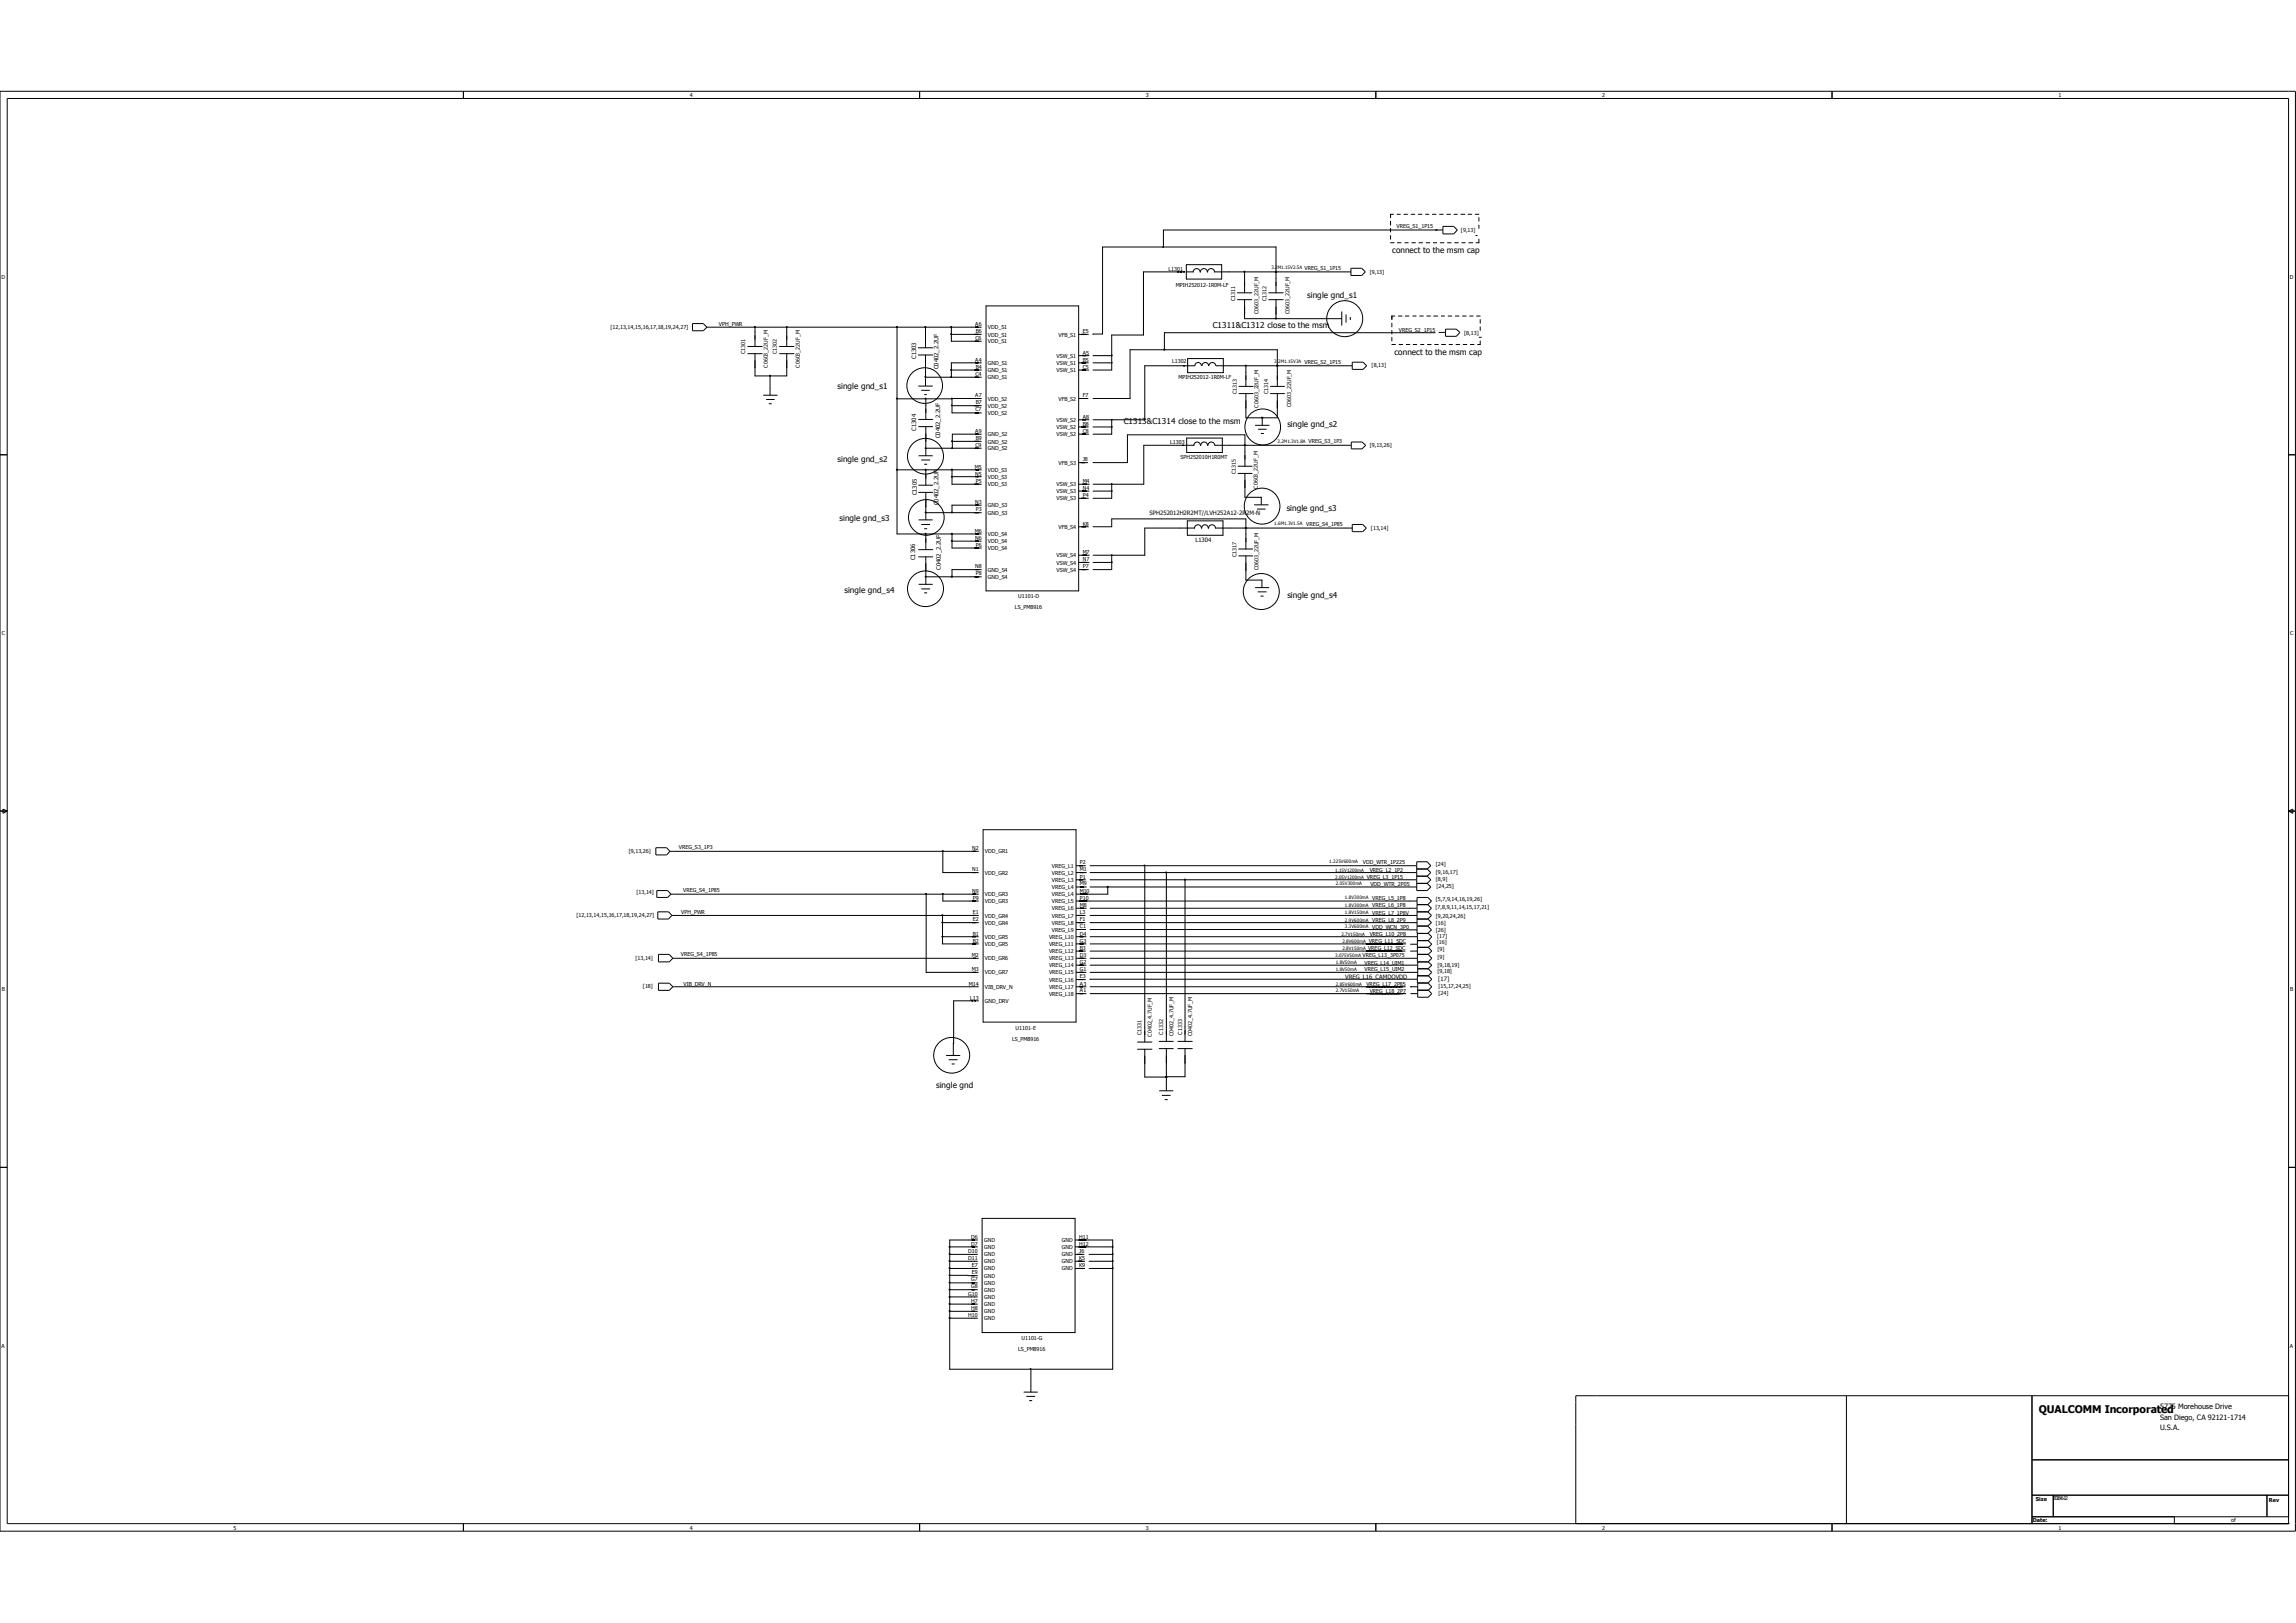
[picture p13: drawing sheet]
<svg xmlns="http://www.w3.org/2000/svg" width="297mm" height="210mm" viewBox="0 0 297 210" stroke-linecap="round" stroke-linejoin="round" font-family="sans-serif">
<defs><g id="words">
<text font-size="1.4" x="263.7" y="182.8">QUALCOMM Incorporated</text>
<g font-size="1.1">
<text x="180.1" y="32.8">connect to the msm cap</text>
<text x="169.1" y="38.5">single gnd_s1</text>
<text x="156.9" y="42.4">C1311&amp;C1312 close to the msm</text>
<text x="180.4" y="45.9">connect to the msm cap</text>
<text x="108.3" y="50.4">single gnd_s1</text>
<text x="108.3" y="59.8">single gnd_s2</text>
<text x="145.4" y="54.9">C1313&amp;C1314 close to the msm</text>
<text x="166.5" y="55.3">single gnd_s2</text>
<text x="108.6" y="67.5">single gnd_s3</text>
<text x="166.4" y="66.1">single gnd_s3</text>
<text x="109.2" y="76.7">single gnd_s4</text>
<text x="166.5" y="77.3">single gnd_s4</text>
<text x="121.1" y="140.8">single gnd</text>
</g>
<g font-size=".9">
<text x="279.4" y="182.4">5775 Morehouse Drive</text>
<text x="279.4" y="183.7">San Diego, CA 92121-1714</text>
<text x="279.4" y="185.1">U.S.A.</text>
</g>
<g font-size=".8">
<text x="118.5" y="46.5" transform="rotate(-90 118.5 46.5)">C1303</text>
<text x="121.4" y="47.8" transform="rotate(-90 121.4 47.8)">C0402_2.2UF</text>
<text x="118.5" y="55.7" transform="rotate(-90 118.5 55.7)">C1304</text>
<text x="121.6" y="56.7" transform="rotate(-90 121.6 56.7)">C0402_2.2UF</text>
<text x="118.6" y="64.1" transform="rotate(-90 118.6 64.1)">C1305</text>
<text x="121.4" y="65.4" transform="rotate(-90 121.4 65.4)">C0402_2.2UF</text>
<text x="148.7" y="66.6">SPH252012H2R2MT//LVH252A12-2R2M-N</text>
<text x="154.6" y="70.1">L1304</text>
<text x="118.4" y="72.5" transform="rotate(-90 118.4 72.5)">C1306</text>
<text x="121.7" y="73.8" transform="rotate(-90 121.7 73.8)">C0402_2.2UF</text>
<text x="174" y="126.6">VREG_L16_CAMDOVDD</text>
<text x="186" y="127">[17]</text>
</g>
<g font-size=".7">
<text x="89.2" y="12.6">4</text>
<text x="148.2" y="12.6">3</text>
<text x="207.3" y="12.6">2</text>
<text x="266.3" y="12.6">1</text>
<text x="180.6" y="29.5">VREG_S1_1P15</text>
<text x="151.1" y="35">L1301</text>
<text x="168.8" y="34.9">VREG_S1_1P15</text>
<text x="177.2" y="35.4">[9,13]</text>
<text x="189" y="30">[9,13]</text>
<text x=".2" y="36.1">D</text>
<text x="152.1" y="37.1">MPIH252012-1R0M-LF</text>
<text x="159.8" y="38.9" transform="rotate(-90 159.8 38.9)">C1311</text>
<text x="162.8" y="40.6" transform="rotate(-90 162.8 40.6)">C0603_22UF_M</text>
<text x="163.8" y="38.9" transform="rotate(-90 163.8 38.9)">C1312</text>
<text x="166.8" y="40.6" transform="rotate(-90 166.8 40.6)">C0603_22UF_M</text>
<text x="296.2" y="36.1">D</text>
<text x="79" y="42.5">[12,13,14,15,16,17,18,19,24,27]</text>
<text x="93" y="42.2">VPH_PWR</text>
<text x="96.4" y="45.8" transform="rotate(-90 96.4 45.8)">C1301</text>
<text x="99.3" y="47.6" transform="rotate(-90 99.3 47.6)">C0603_22UF_M</text>
<text x="100.5" y="45.8" transform="rotate(-90 100.5 45.8)">C1302</text>
<text x="103.4" y="47.6" transform="rotate(-90 103.4 47.6)">C0603_22UF_M</text>
<text x="126.1" y="42.2">A6</text>
<text x="126.1" y="46.8">A4</text>
<text x="126.2" y="44">C6</text>
<text x="126.2" y="43.1">B6</text>
<text x="126.2" y="47.7">B4</text>
<text x="127.8" y="42.6">VDD_S1</text>
<text x="127.8" y="43.5">VDD_S1</text>
<text x="127.8" y="44.4">VDD_S1</text>
<text x="127.8" y="47.2">GND_S1</text>
<text x="136.7" y="46.3">VSW_S1</text>
<text x="136.7" y="47.2">VSW_S1</text>
<text x="136.9" y="43.5">VFB_S1</text>
<text x="140.1" y="43.1">E5</text>
<text x="140.1" y="45.9">A5</text>
<text x="140.1" y="46.8">B5</text>
<text x="140.1" y="47.7">C5</text>
<text x="151.6" y="47">L1302</text>
<text x="168.8" y="47.1">VREG_S2_1P15</text>
<text x="177.4" y="47.5">[8,13]</text>
<text x="180.9" y="42.9">VREG_S2_1P15</text>
<text x="189.4" y="43.4">[8,13]</text>
<text x="126.1" y="51.4">A7</text>
<text x="126.2" y="48.6">C4</text>
<text x="126.2" y="53.2">C7</text>
<text x="126.2" y="52.3">B7</text>
<text x="127.8" y="48.2">GND_S1</text>
<text x="127.8" y="49.1">GND_S1</text>
<text x="127.8" y="51.8">VDD_S2</text>
<text x="127.8" y="52.8">VDD_S2</text>
<text x="127.8" y="53.7">VDD_S2</text>
<text x="136.7" y="48.2">VSW_S1</text>
<text x="136.9" y="51.8">VFB_S2</text>
<text x="140.1" y="51.4">F7</text>
<text x="152.5" y="49">MPIH252012-1R0M-LF</text>
<text x="160" y="51" transform="rotate(-90 160 51)">C1313</text>
<text x="162.8" y="52.7" transform="rotate(-90 162.8 52.7)">C0603_22UF_M</text>
<text x="164.1" y="51" transform="rotate(-90 164.1 51)">C1314</text>
<text x="167" y="52.6" transform="rotate(-90 167 52.6)">C0603_22UF_M</text>
<text x="126.1" y="56">A9</text>
<text x="126.2" y="57.9">C9</text>
<text x="126.2" y="56.9">B9</text>
<text x="127.8" y="56.5">GND_S2</text>
<text x="127.8" y="57.4">GND_S2</text>
<text x="127.8" y="58.3">GND_S2</text>
<text x="136.7" y="54.6">VSW_S2</text>
<text x="136.7" y="55.5">VSW_S2</text>
<text x="136.7" y="56.5">VSW_S2</text>
<text x="140.1" y="54.2">A8</text>
<text x="140.1" y="55.1">B8</text>
<text x="140.1" y="56">C8</text>
<text x="140.1" y="59.7">J8</text>
<text x="151.4" y="57.4">L1303</text>
<text x="152.7" y="59.4">SPH252010H1R0MT</text>
<text x="169.3" y="57.3">VREG_S3_1P3</text>
<text x="177.2" y="57.9">[9,13,26]</text>
<text x="126.1" y="60.6">M5</text>
<text x="126.1" y="61.5">N5</text>
<text x="126.1" y="65.2">N3</text>
<text x="126.2" y="62.5">P5</text>
<text x="127.8" y="61.1">VDD_S3</text>
<text x="127.8" y="62">VDD_S3</text>
<text x="127.8" y="62.9">VDD_S3</text>
<text x="127.8" y="65.6">GND_S3</text>
<text x="136.7" y="62.9">VSW_S3</text>
<text x="136.7" y="63.8">VSW_S3</text>
<text x="136.7" y="64.8">VSW_S3</text>
<text x="136.9" y="60.1">VFB_S3</text>
<text x="140.1" y="62.5">M4</text>
<text x="140.1" y="63.4">N4</text>
<text x="140.1" y="64.3">P4</text>
<text x="159.9" y="61.4" transform="rotate(-90 159.9 61.4)">C1315</text>
<text x="162.7" y="63.2" transform="rotate(-90 162.7 63.2)">C0603_22UF_M</text>
<text x="126.1" y="68.9">M6</text>
<text x="126.1" y="69.8">N6</text>
<text x="126.2" y="66.1">P3</text>
<text x="126.2" y="70.8">P6</text>
<text x="127.8" y="66.6">GND_S3</text>
<text x="127.8" y="69.4">VDD_S4</text>
<text x="127.8" y="70.3">VDD_S4</text>
<text x="127.8" y="71.2">VDD_S4</text>
<text x="136.9" y="68.4">VFB_S4</text>
<text x="140.1" y="68">K8</text>
<text x="140.1" y="71.7">M7</text>
<text x="169" y="68.1">VREG_S4_1P85</text>
<text x="177.3" y="68.6">[13,14]</text>
<text x="126.1" y="73.5">N8</text>
<text x="126.2" y="74.4">P8</text>
<text x="127.8" y="74">GND_S4</text>
<text x="127.8" y="74.9">GND_S4</text>
<text x="131.7" y="77.4">U1101-D</text>
<text x="136.7" y="72.1">VSW_S4</text>
<text x="136.7" y="73">VSW_S4</text>
<text x="136.7" y="74">VSW_S4</text>
<text x="140.1" y="72.6">N7</text>
<text x="140.1" y="73.5">P7</text>
<text x="159.9" y="72.1" transform="rotate(-90 159.9 72.1)">C1317</text>
<text x="162.8" y="73.8" transform="rotate(-90 162.8 73.8)">C0603_22UF_M</text>
<text x=".3" y="82.2">C</text>
<text x="131.3" y="78.8">LS_PM8916</text>
<text x="296.2" y="82.2">C</text>
<text x="81.4" y="110.4">[9,13,26]</text>
<text x="87.8" y="109.9">VREG_S3_1P3</text>
<text x="125.7" y="110">N2</text>
<text x="125.7" y="112.8">N1</text>
<text x="127.4" y="110.4">VDD_GR1</text>
<text x="127.4" y="113.2">VDD_GR2</text>
<text x="136.1" y="112.3">VREG_L1</text>
<text x="136.1" y="113.2">VREG_L2</text>
<text x="139.7" y="111.8">P2</text>
<text x="139.7" y="112.8">M1</text>
<text x="139.7" y="113.7">P1</text>
<text x="176.3" y="111.7">VDD_WTR_1P225</text>
<text x="176.8" y="113.7">VREG_L3_1P15</text>
<text x="177.2" y="112.8">VREG_L2_1P2</text>
<text x="185.7" y="112.1">[24]</text>
<text x="185.7" y="113.1">[9,16,17]</text>
<text x="185.7" y="113.9">[8,9]</text>
<text x="74.6" y="118.6">[12,13,14,15,16,17,18,19,24,27]</text>
<text x="82.3" y="115.7">[13,14]</text>
<text x="88.1" y="118.3">VPH_PWR</text>
<text x="88.4" y="115.5">VREG_S4_1P85</text>
<text x="125.7" y="115.5">N9</text>
<text x="125.8" y="116.4">P9</text>
<text x="125.8" y="118.3">E1</text>
<text x="125.8" y="119.2">E2</text>
<text x="127.4" y="116">VDD_GR3</text>
<text x="127.4" y="116.9">VDD_GR3</text>
<text x="127.4" y="118.7">VDD_GR4</text>
<text x="127.4" y="119.7">VDD_GR4</text>
<text x="136.1" y="114.1">VREG_L3</text>
<text x="136.1" y="115">VREG_L4</text>
<text x="136.1" y="116">VREG_L4</text>
<text x="136.1" y="116.9">VREG_L5</text>
<text x="136.1" y="117.8">VREG_L6</text>
<text x="136.1" y="118.7">VREG_L7</text>
<text x="136.1" y="119.7">VREG_L8</text>
<text x="139.7" y="114.6">M9</text>
<text x="139.7" y="115.5">M10</text>
<text x="139.7" y="116.4">P10</text>
<text x="139.7" y="117.4">M8</text>
<text x="139.7" y="118.3">L3</text>
<text x="139.7" y="119.2">F1</text>
<text x="177.3" y="114.6">VDD_WTR_2P05</text>
<text x="177.5" y="116.5">VREG_L5_1P8</text>
<text x="177.5" y="117.4">VREG_L6_1P8</text>
<text x="177.5" y="118.4">VREG_L7_1P8V</text>
<text x="177.5" y="119.3">VREG_L8_2P9</text>
<text x="185.7" y="117.6">[7,8,9,11,14,15,17,21]</text>
<text x="185.7" y="116.6">[5,7,9,14,16,19,26]</text>
<text x="185.7" y="118.7">[9,20,24,26]</text>
<text x="185.7" y="119.7">[16]</text>
<text x="185.8" y="114.9">[24,25]</text>
<text x="82.2" y="124.2">[13,14]</text>
<text x="88.1" y="123.8">VREG_S4_1P85</text>
<text x="125.7" y="123.8">M2</text>
<text x="125.7" y="125.7">M3</text>
<text x="125.8" y="121">B1</text>
<text x="125.8" y="122">B2</text>
<text x="127.4" y="121.5">VDD_GR5</text>
<text x="127.4" y="122.4">VDD_GR5</text>
<text x="127.4" y="124.3">VDD_GR6</text>
<text x="135.7" y="121.5">VREG_L10</text>
<text x="135.7" y="122.4">VREG_L11</text>
<text x="135.7" y="123.3">VREG_L12</text>
<text x="135.7" y="124.3">VREG_L13</text>
<text x="135.7" y="125.2">VREG_L14</text>
<text x="136.1" y="120.5">VREG_L9</text>
<text x="139.7" y="120.1">C1</text>
<text x="139.7" y="121">D4</text>
<text x="139.7" y="122">G3</text>
<text x="139.7" y="122.9">B3</text>
<text x="139.7" y="123.8">D3</text>
<text x="139.7" y="124.7">G2</text>
<text x="139.7" y="125.7">G1</text>
<text x="176.2" y="123.8">VREG_L13_3P075</text>
<text x="176.5" y="124.9">VREG_L14_UIM1</text>
<text x="176.5" y="125.7">VREG_L15_UIM2</text>
<text x="177" y="122.9">VREG_L12_SDC</text>
<text x="177" y="122">VREG_L11_SDC</text>
<text x="177.2" y="121.1">VREG_L10_2P8</text>
<text x="177.5" y="120.2">VDD_WCN_3P0</text>
<text x="185.7" y="120.6">[26]</text>
<text x="185.9" y="122.1">[16]</text>
<text x="185.9" y="121.3">[17]</text>
<text x="185.9" y="123.1">[9]</text>
<text x="185.9" y="124.1">[9]</text>
<text x="185.9" y="125.1">[9,18,19]</text>
<text x="185.9" y="125.9">[9,18]</text>
<text x=".3" y="128.3">B</text>
<text x="83.2" y="127.9">[18]</text>
<text x="88.4" y="127.5">VIB_DRV_N</text>
<text x="125.3" y="127.5">M14</text>
<text x="125.5" y="129.3">L13</text>
<text x="127.4" y="126.1">VDD_GR7</text>
<text x="127.4" y="127.9">VIB_DRV_N</text>
<text x="127.4" y="129.8">GND_DRV</text>
<text x="135.7" y="126.1">VREG_L15</text>
<text x="135.7" y="127">VREG_L16</text>
<text x="135.7" y="127.9">VREG_L17</text>
<text x="135.7" y="128.8">VREG_L18</text>
<text x="139.7" y="126.5">E3</text>
<text x="139.7" y="127.5">A3</text>
<text x="139.7" y="128.4">A1</text>
<text x="176.8" y="127.6">VREG_L17_2P85</text>
<text x="177.2" y="128.5">VREG_L18_2P7</text>
<text x="186.1" y="127.8">[15,17,24,25]</text>
<text x="186.1" y="128.8">[24]</text>
<text x="296.2" y="128.3">B</text>
<text x="130.9" y="134.6">LS_PM8916</text>
<text x="131.4" y="133.2">U1101-E</text>
<text x="147.7" y="133.9" transform="rotate(-90 147.7 133.9)">C1331</text>
<text x="149" y="134.1" transform="rotate(-90 149 134.1)">C0402_4.7UF_M</text>
<text x="150.5" y="133.9" transform="rotate(-90 150.5 133.9)">C1332</text>
<text x="151.8" y="134" transform="rotate(-90 151.8 134)">C0402_4.7UF_M</text>
<text x="152.9" y="133.9" transform="rotate(-90 152.9 133.9)">C1333</text>
<text x="154.2" y="134" transform="rotate(-90 154.2 134)">C0402_4.7UF_M</text>
<text x="125.6" y="160.3">D6</text>
<text x="125.6" y="161.2">D7</text>
<text x="127.3" y="160.7">GND</text>
<text x="127.3" y="161.6">GND</text>
<text x="137.3" y="160.7">GND</text>
<text x="137.3" y="161.6">GND</text>
<text x="139.6" y="160.3">H11</text>
<text x="139.6" y="161.2">H12</text>
<text x="125.2" y="162.1">D10</text>
<text x="125.2" y="163">D11</text>
<text x="125.2" y="167.6">G10</text>
<text x="125.6" y="165.8">G7</text>
<text x="125.6" y="166.7">G8</text>
<text x="125.7" y="164">E7</text>
<text x="125.7" y="164.9">E9</text>
<text x="127.3" y="162.6">GND</text>
<text x="127.3" y="163.5">GND</text>
<text x="127.3" y="164.4">GND</text>
<text x="127.3" y="165.3">GND</text>
<text x="127.3" y="166.3">GND</text>
<text x="127.3" y="167.1">GND</text>
<text x="137.3" y="162.6">GND</text>
<text x="137.3" y="163.5">GND</text>
<text x="137.3" y="164.4">GND</text>
<text x="139.6" y="162.1">J6</text>
<text x="139.6" y="163">K5</text>
<text x="139.6" y="164">K9</text>
<text x="125.2" y="170.4">H10</text>
<text x="125.6" y="168.6">H7</text>
<text x="125.6" y="169.5">H8</text>
<text x="127.3" y="168.1">GND</text>
<text x="127.3" y="169">GND</text>
<text x="127.3" y="169.9">GND</text>
<text x="127.3" y="170.8">GND</text>
<text x="132.1" y="173.4">U1101-G</text>
<text x=".2" y="174.4">A</text>
<text x="131.7" y="174.8">LS_PM8916</text>
<text x="296.2" y="174.4">A</text>
<text x="30.2" y="197.9">5</text>
<text x="89.2" y="197.9">4</text>
<text x="148.2" y="197.9">3</text>
<text x="207.3" y="197.9">2</text>
<text x="263" y="196.9">Date:</text>
<text x="263.4" y="194.2">Size</text>
<text x="265.6" y="194.1">2018-6-12</text>
<text x="266.3" y="197.9">1</text>
<text x="288.6" y="196.9">of</text>
<text x="293.5" y="194.3">Rev</text>
</g>
<g font-size=".6">
<text x="164.5" y="34.9">3.2M1.15V2.5A</text>
<text x="164.8" y="47">3.2M1.15V3A</text>
<text x="165.3" y="57.3">3.2M1.3V1.8A</text>
<text x="164.8" y="67.9">1.6M1.3V1.5A</text>
<text x="171.9" y="111.7">1.225V600mA</text>
<text x="172.7" y="112.8">1.15V1200mA</text>
<text x="172.7" y="113.7">2.05V1200mA</text>
<text x="172.8" y="114.6">2.05V300mA</text>
<text x="174" y="116.4">1.8V300mA</text>
<text x="174" y="117.4">1.8V300mA</text>
<text x="174" y="118.3">1.8V150mA</text>
<text x="174" y="119.3">2.9V600mA</text>
<text x="172.7" y="123.8">3.075V50mA</text>
<text x="172.8" y="124.8">1.8V50mA</text>
<text x="172.8" y="125.7">1.8V50mA</text>
<text x="173.5" y="121.1">2.7V150mA</text>
<text x="173.6" y="122">2.8V600mA</text>
<text x="173.6" y="122.9">2.8V150mA</text>
<text x="174" y="120.1">3.3V600mA</text>
<text x="172.8" y="127.6">2.85V600mA</text>
<text x="172.8" y="128.4">2.7V150mA</text>
</g>
</g></defs>
<g fill="none" stroke="#000" stroke-width=".13">
<path d="M0 11.8h296.9v186.3h-296.9zM.9 12.7h295.1v184.4h-295.1zM59.9 11.8v.9M119 11.8v.9M178 11.8v.9M237 11.8v.9M127.6 39.6h11.9v36.9h-11.9zM153 35.2h.3h-5.4v8.1h-4.1v4.6h-2.4M153.5 35.2h.8a.44 .44 0 0 1 .5-.4 .44 .44 0 0 1 .4 .4M153.5 34.2h4.5v1.9h-4.5zM155.3 35.2a.44 .44 0 0 1 .4-.4 .44 .44 0 0 1 .5 .4M156.2 35.2a.44 .44 0 0 1 .5-.4 .44 .44 0 0 1 .4 .4"/>
<path d="M157.1 35.2h17.7M160.1 37.9h1.8M160.1 38.8h1.8M161 35.2v2.7M161 38.8v2.4h12.6M164.1 37.9h1.9M164.1 38.8h1.9M165.1 35.2h.1M165.1 37.9v-5.9h-22.5v11.2l-1.2 .1M165.1 38.8v2.4M174.8 34.7h1.3l.5 .5-.5 .4h-1.3zM179.9 28.6v.5"/>
<path d="M179.9 29.5v.5M179.9 30.5v.4M179.9 31.4h.4M180.3 27.7h-.4v.5M180.7 27.7h.4M180.8 31.4h.4M181.6 27.7h.5M181.7 31.4h.5M182.5 27.7h.5M182.6 31.4h.5M183.5 27.7h.4M183.6 31.4h.4"/>
<path d="M184.4 27.7h.4M184.5 31.4h.5M185.3 27.7h.5M185.4 31.4h.4M185.8 29.8h.1M186.2 27.7h.5M186.3 31.4h.5M186.6 29.8h-36.1v2.2M186.6 29.3h1.4l.5 .5-.5 .5h-1.4zM187.2 27.7h.4M187.2 31.4h.5M188.1 27.7h.4"/>
<path d="M188.2 31.4h.4M189 27.7h.5M189.1 31.4h.4M189.9 27.7h.5M190 31.4h.5M190.8 27.7h.5M190.9 30.5h.2M191.3 30.9v.5h-.4M191.3 28.2v.4M191.3 29.1v.4M0 58.8h.9M89.6 41.9h1.4l.4 .4-.4 .5h-1.4z"/>
<path d="M91.4 42.3h35.6M96.7 44.8h1.9M96.7 45.8h1.9M97.7 42.3v2.5M97.7 45.8v2.8h4.1v-2.8M98.7 51.1h1.9M99.1 51.7h1.1M99.4 52.2h.4M99.6 48.6v2.5M100.8 44.8h1.9M100.8 45.8h1.9M101.8 42.3v2.5"/>
<path d="M116 42.3v26.8h11M116 51.6h7.1M118.8 45h1.8M118.8 45.9h1.8M118.8 50h1.8M118.8 54.3h1.8M118.8 55.2h1.8M118.8 59h1.8M119.2 50.5h1.1M119.2 59.5h1.1M119.5 51.1h.4M119.7 48.8h7.3"/>
<path d="M119.7 42.3v2.7M119.7 45.9v4.1M119.8 58h7.2M119.8 51.6v2.7M119.8 55.2v3.8M123.1 43.3h3.9M123.1 42.3v1.9h3.9M123.1 47.9h3.9M123.1 52.5h3.9M123.2 57.1h3.8M127 46.9h-3.9v1.9M127 51.6h-3.9v1.8h3.9"/>
<path d="M127 56.2h-3.8v1.8M139.5 43.3h1.3M139.5 46h1.4M139.5 46.9h1.3M139.5 47.9h1.4M139.5 51.6h1.3M139.5 54.3h1.4M139.5 55.2h1.3M139.5 56.2h1.4M139.5 59.9h1.2M141.4 59.9h4.4v-3.6h15.2v4M141.4 46.9h2.4"/>
<path d="M141.4 46h2.4M141.4 55.2h2.4M143.8 54.3v1.9h-2.4M153.5 56.7h4.6v1.8h-4.6zM153.6 46.4h4.6v1.8h-4.6zM154.6 47.3a.42 .42 0 0 1 .4-.4 .42 .42 0 0 1 .4 .4M154.6 47.3h-6.5v7h-6.7M155.3 57.6a.42 .42 0 0 0-.4-.4 .42 .42 0 0 0-.5 .4h-6.4v5.1h-6.6M155.3 57.6a.44 .44 0 0 1 .5-.4 .44 .44 0 0 1 .4 .4M155.5 47.3a.42 .42 0 0 1 .4-.4 .42 .42 0 0 1 .4 .4M156.3 57.6a.44 .44 0 0 1 .4-.4 .44 .44 0 0 1 .4 .4M156.4 47.3a.45 .45 0 0 1 .4-.4 .45 .45 0 0 1 .5 .4"/>
<path d="M157.2 57.6h17.6M157.3 47.3h17.6M160.3 50h1.8M160.3 50.9h1.8M161 57.6h.1M161.2 47.3v2.7M161.2 50.9v3.2h4v-3.2M162.3 55h1.9M162.7 55.5h1.1M163.1 56.1h.4M163.3 54.1h.1M163.3 54.1v.9"/>
<path d="M164.3 50h1.9M164.3 50.9h1.9M165.2 47.3h.1M165.2 50v-4.7h-19v6.3h-4.8M173.6 40.3v1.8M174.1 40.7v1M174.7 41v.4M174.8 57.2h1.4l.5 .4-.5 .5h-1.4zM174.9 46.9h1.4l.5 .4-.5 .5h-1.4zM180 41.8v.5M180 42.8v.4M180 43.6v.5"/>
<path d="M180 44.6h.5M180.4 40.9h-.4v.5M180.9 40.9h.5M181 44.6h.4M181.8 40.9h.4M181.9 44.6h.5M182.8 40.9h.4M182.8 44.6h.5M183.6 40.9h.5M183.8 44.6h.4M184.6 40.9h.4M184.7 44.6h.4"/>
<path d="M185.5 40.9h.5M185.6 44.6h.5M185.7 43.1h-35.1v2.2M186.1 43h.9M186.4 40.9h.5M186.5 44.6h.5M187 42.6h1.4l.4 .4-.4 .5h-1.4zM187.3 40.9h.5M187.5 44.6h.4M188.3 40.9h.4M188.3 44.6h.5M189.2 40.9h.5"/>
<path d="M189.3 44.6h.4M190.1 40.9h.4M190.2 44.6h.5M191 40.9h.5M191.3 43.6h.4M191.5 44.1v.5h-.4M191.5 41.4v.4M191.5 42.3v.5M296 58.8h.9M116 60.8h11M118.8 62.8h1.8M118.8 63.7h1.8"/>
<path d="M118.8 71.1h1.8M118.8 72.1h1.8M118.8 67.3h1.8M118.8 75.6h1.8M119.2 67.9h1.1M119.2 76.2h1.1M119.5 60.1h.4M119.5 68.4h.4M119.5 76.7h.4M119.8 66.3h7.2M119.8 74.6h7.2M119.8 60.8v2"/>
<path d="M119.8 63.7v3.6M119.8 69.1v2M119.8 72.1v3.5M123.1 61.7h3.9M123.1 60.8v1.9h3.9M123.1 70h3.9M123.1 69.1v1.8h3.9M127 65.4h-3.9v.9M127 73.7h-3.9v.9M139.5 62.7h1.4M139.5 63.5h1.4M139.5 64.5h1.3"/>
<path d="M139.5 68.2h1.3M139.5 71.8h1.4M139.5 72.8h1.4M139.5 73.7h1.3M141.4 68.2h2.4v-1.1h17.4v3.9M141.4 63.5h2.4M141.4 72.8h2.4M143.8 71.8v1.9h-2.4M143.8 62.7v1.8h-2.4M153.6 67.4h4.6v1.9h-4.6zM155.4 68.3a.44 .44 0 0 0-.4-.4 .44 .44 0 0 0-.5 .4h-6.4v3.5h-6.7M155.4 68.3a.42 .42 0 0 1 .5-.4 .42 .42 0 0 1 .4 .4"/>
<path d="M156.3 68.3a.44 .44 0 0 1 .5-.4 .44 .44 0 0 1 .4 .4M157.3 68.3h17.6M160.1 60.3h1.9M160.1 61.3h1.9M160.2 71h1.9M160.2 71.9h1.9M161 61.3v3h2.2v1M161.2 68.3h.1M161.2 71.9v3.2h2v.9M162.2 65.3h1.9M162.3 76h1.9M162.6 65.9h1.1"/>
<path d="M162.7 76.6h1.1M163 66.4h.1M163.1 77.1h.3M174.9 67.9h1.4l.4 .4-.4 .5h-1.4zM0 104.9h.9M.4 104.7l.5 .2-.5 .3zM84.8 109.7h1.4l.5 .5-.5 .4h-1.4zM85 115.2h1.4l.4 .5-.4 .4h-1.4zM85.1 118h1.4l.4 .4-.4 .5h-1.4zM86.7 110.2h39.9M86.8 115.7h39.8M86.9 118.4h39.7"/>
<path d="M119.8 115.7v10.1h6.8M121.9 118.4v3.7h4.7M121.9 119.4h3.4M122 110.2v2.7h4.6M122 115.7v.9h4.6M125.3 119.4h1.3M125.3 119.4h.1M127.2 107.4h12v24.8h-12zM139.2 112h1.2M139.2 112.9h1.4M139.2 113.8h1.2M139.2 114.8h1.4"/>
<path d="M139.2 116.6h44.1M139.2 117.5h1.4M139.2 118.4h1.2M139.2 119.4h1.2M141 112h42.3M141 112.9h42.3M141 113.8h42.3M141 114.8h42.3M141 117.5h42.3M141 118.4h42.3M141 119.4h42.3M143.3 114.8v.9h-4.1"/>
<path d="M148.1 112v22.8M150.9 112.9v21.8M153.3 113.8v20.9M183.3 112.4h1.3M183.3 113.4h1.3M183.3 114.3h1.3M183.3 117.1h1.4M183.3 118h1.4M183.3 118.9h1.4M184.6 112.4l.5-.4-.5-.5h-1.3v3.7h1.3l.5-.4-.5-.5M184.6 112.4l.5 .5-.5 .5M184.6 113.4l.5 .4-.5 .5"/>
<path d="M184.7 117.1l.5-.5-.5-.5h-1.4v3.7h1.4l.5-.4-.5-.5M184.7 117.1l.5 .4-.5 .5M184.7 118l.5 .4-.5 .5M296 104.9h.9M296 104.9l.6-.2v.5zM85.2 123.5h1.4l.4 .5-.4 .5h-1.4zM85.2 127.2h1.4l.4 .5-.4 .4h-1.4zM87 124h39.6M87 127.7h39.6M121.9 121.2h4.7M122.4 136.6h1.8M122.7 137.1h1.2"/>
<path d="M123.1 137.7h.4M126.6 129.5h-3.2l-.1 7.1M139.2 120.3h1.3M139.2 121.2h1.3M139.2 122.1h1.3M139.2 123.1h1.2M139.2 124h1.3M139.2 124.9h1.3M139.2 125.8h1.3M139.2 126.7h1.3M139.2 127.7h1.3M139.2 128.6h1.3"/>
<path d="M141 122.1h40.9M141 123.1h40.8M141 127.7h40.8M141 128.6h40.9M141 120.3h42.3M141 121.2h42.3M141 124h42.3M141 124.9h42.4M141 125.8h42.4M147.2 134.8h1.8M147.2 135.8h1.8M148.1 135.8v3.6h2.8"/>
<path d="M149.9 134.7h1.9M149.9 135.7h1.9M150.9 139.4h.1M150.9 135.7v5.4M152.4 134.7h1.8M152.4 135.7h1.8M153.3 135.7v3.6h-2.4M182.4 122.2h.9M182.4 123.1h.9M182.5 127.7h.1M182.5 127.7h.9M182.5 128.6h.9"/>
<path d="M183.3 120.8v3.7h1.4M183.3 126.2h1.4l.5 .5-.5 .5h-1.4zM183.3 121.7h1.4M183.3 122.6h1.4l.5 .5-.5 .4M183.3 123.5h1.4M183.3 126.7h-42.3M183.4 124.5v1.8h1.3l.5-.5-.5-.5M183.4 128.1h1.3l.5 .5-.5 .4h-1.3v-1.8h1.3l.5 .5-.5 .4h-1.3M183.4 125.3h1.3M184.7 120.8l.5-.5-.5-.5h-1.4v1h1.4l.5 .4-.5 .5M184.7 121.7l.5 .5-.5 .4h-1.4M184.7 123.5l.5 .5-.5 .5"/>
<path d="M184.7 124.5l.5 .4-.5 .4M0 151h.9M127 157.6h12.1v14.8h-12.1zM149.9 141.1h1.9M150.3 141.7h1.1M150.7 142.3h.3M296 151h.9M122.9 161.3h3.6M122.9 162.3h3.6M122.9 163.2h3.6M122.9 164.1h3.6M122.9 165l3.6 .1"/>
<path d="M122.9 166h3.6M122.9 166.9h3.6M122.9 167.8h3.6M122.9 168.7h3.6M122.9 169.7h3.6M122.9 170.6h3.6M126.5 160.4h-3.6v16.8h21v-16.8h-4.8M133.3 177.2v2.9M139.1 161.3h4.8M139.1 162.3h1.2M139.1 163.2h1.3M139.1 164.1h1.3"/>
<path d="M140.9 162.3h3M140.9 163.2h3M140.9 164.1h3M59.9 197.1v1M119 197.1v1M132.4 180.1h1.8M132.8 180.7h1.1M133.1 181.2h.4M178 197.1v1M237 197.1v1M238.8 180.6v16.5M262.8 180.6v16.5"/>
<path d="M262.8 188.9h33.2M262.8 193.5h33.2M262.8 196.3h33.2M265.6 193.5v2.8M281.3 197.1h.1M281.3 196.3v.8M293.2 193.5v2.8M296 197.1h.1M296 180.6h-92.2v16.5"/>
<circle cx="119.6" cy="49.9" r="2.31"/>
<circle cx="119.7" cy="59" r="2.32"/>
<circle cx="163.3" cy="55.2" r="2.32"/>
<circle cx="173.9" cy="41.2" r="2.33"/>
<circle cx="119.7" cy="76.2" r="2.32"/>
<circle cx="119.8" cy="66.9" r="2.31"/>
<circle cx="163.2" cy="76.5" r="2.33"/>
<circle cx="163.2" cy="65.5" r="2.32"/>
<circle cx="123.1" cy="136.5" r="2.32"/>
</g>
<g fill="#000" stroke="#000" stroke-width=".13">
<path d="M99.6 48.6v.1z" fill-rule="evenodd"/>
<path d="M101.7 42.3l.1 .1z" fill-rule="evenodd"/>
<path d="M116 51.5l.1 .1z" fill-rule="evenodd"/>
<path d="M119.7 48.7l.1 .1z" fill-rule="evenodd"/>
<path d="M123 48.7l.1 .1z" fill-rule="evenodd"/>
<path d="M123.1 52.4l.1 .1z" fill-rule="evenodd"/>
<path d="M123.1 51.5l.1 .1z" fill-rule="evenodd"/>
<path d="M123.1 57v.2z" fill-rule="evenodd"/>
<path d="M143.8 46.9v.1z" fill-rule="evenodd"/>
<path d="M143.8 46v.1z" fill-rule="evenodd"/>
<path d="M143.8 55.2v.1z" fill-rule="evenodd"/>
<path d="M161 57.6h.1z" fill-rule="evenodd"/>
<path d="M161 57.6h.1z" fill-rule="evenodd"/>
<path d="M119.7 60.7v.1z" fill-rule="evenodd"/>
<path d="M119.7 69v.1z" fill-rule="evenodd"/>
<path d="M119.7 74.6v.1z" fill-rule="evenodd"/>
<path d="M123.1 61.7h.1z" fill-rule="evenodd"/>
<path d="M123.1 69.9l.1 .1z" fill-rule="evenodd"/>
<path d="M123.1 66.3h.1z" fill-rule="evenodd"/>
<path d="M143.8 63.5v.1z" fill-rule="evenodd"/>
<path d="M143.8 72.7v.1z" fill-rule="evenodd"/>
<path d="M161.1 68.3v.1z" fill-rule="evenodd"/>
<path d="M161.1 68.3v.1z" fill-rule="evenodd"/>
<path d="M119.7 115.6l.1 .1z" fill-rule="evenodd"/>
<path d="M121.9 115.6l.1 .1z" fill-rule="evenodd"/>
<path d="M150.8 112.8v.1z" fill-rule="evenodd"/>
<path d="M121.9 121.2h.1z" fill-rule="evenodd"/>
<path d="M150.8 139.3v.1z" fill-rule="evenodd"/>
<path d="M150.8 139.3v.1z" fill-rule="evenodd"/>
<path d="M122.8 161.3h.1z" fill-rule="evenodd"/>
<path d="M122.8 162.2l.1 .1z" fill-rule="evenodd"/>
<path d="M122.8 165h.1z" fill-rule="evenodd"/>
<path d="M122.8 165.9h.1z" fill-rule="evenodd"/>
<path d="M122.8 167.8h.1z" fill-rule="evenodd"/>
<path d="M122.8 169.6h.1z" fill-rule="evenodd"/>
<path d="M133.3 177.1v.1z" fill-rule="evenodd"/>
<path d="M143.9 163.1v.1z" fill-rule="evenodd"/>
<path d="M143.9 164.1v.1z" fill-rule="evenodd"/>
<circle cx="150.5" cy="32" r=".04"/>
<circle cx="161" cy="35.2" r=".06"/>
<circle cx="165" cy="35.2" r=".06"/>
<circle cx="97.6" cy="42.3" r=".06"/>
<circle cx="116" cy="42.3" r=".06"/>
<circle cx="119.7" cy="42.3" r=".06"/>
<circle cx="119.7" cy="51.6" r=".04"/>
<circle cx="119.7" cy="58" r=".04"/>
<circle cx="123" cy="43.2" r=".06"/>
<circle cx="123" cy="47.9" r=".06"/>
<circle cx="123" cy="42.3" r=".06"/>
<circle cx="123.1" cy="58" r=".04"/>
<circle cx="143.8" cy="54.3" r=".04"/>
<circle cx="150.6" cy="45.2" r=".06"/>
<circle cx="161.1" cy="47.3" r=".06"/>
<circle cx="163.3" cy="54" r=".06"/>
<circle cx="165" cy="41.2" r=".06"/>
<circle cx="165.2" cy="47.3" r=".06"/>
<circle cx="116" cy="60.8" r=".06"/>
<circle cx="119.7" cy="66.3" r=".04"/>
<circle cx="123.1" cy="60.8" r=".06"/>
<circle cx="123.1" cy="69.1" r=".06"/>
<circle cx="123.1" cy="74.6" r=".06"/>
<circle cx="143.8" cy="71.8" r=".04"/>
<circle cx="143.8" cy="62.6" r=".04"/>
<circle cx="121.9" cy="118.4" r=".06"/>
<circle cx="121.9" cy="119.4" r=".06"/>
<circle cx="121.9" cy="110.1" r=".06"/>
<circle cx="143.3" cy="114.7" r=".06"/>
<circle cx="148" cy="112" r=".04"/>
<circle cx="153.3" cy="113.8" r=".06"/>
<circle cx="122.8" cy="164.1" r=".06"/>
<circle cx="122.8" cy="163.2" r=".06"/>
<circle cx="122.8" cy="166.9" r=".06"/>
<circle cx="122.8" cy="168.7" r=".06"/>
<circle cx="122.8" cy="170.5" r=".06"/>
<circle cx="143.9" cy="162.3" r=".04"/>
<circle cx="143.9" cy="161.3" r=".04"/>
</g>
<circle cx="231.6" cy="8.2" r="2.91" fill="#fff"/>
<use href="#words"/>
</svg>
